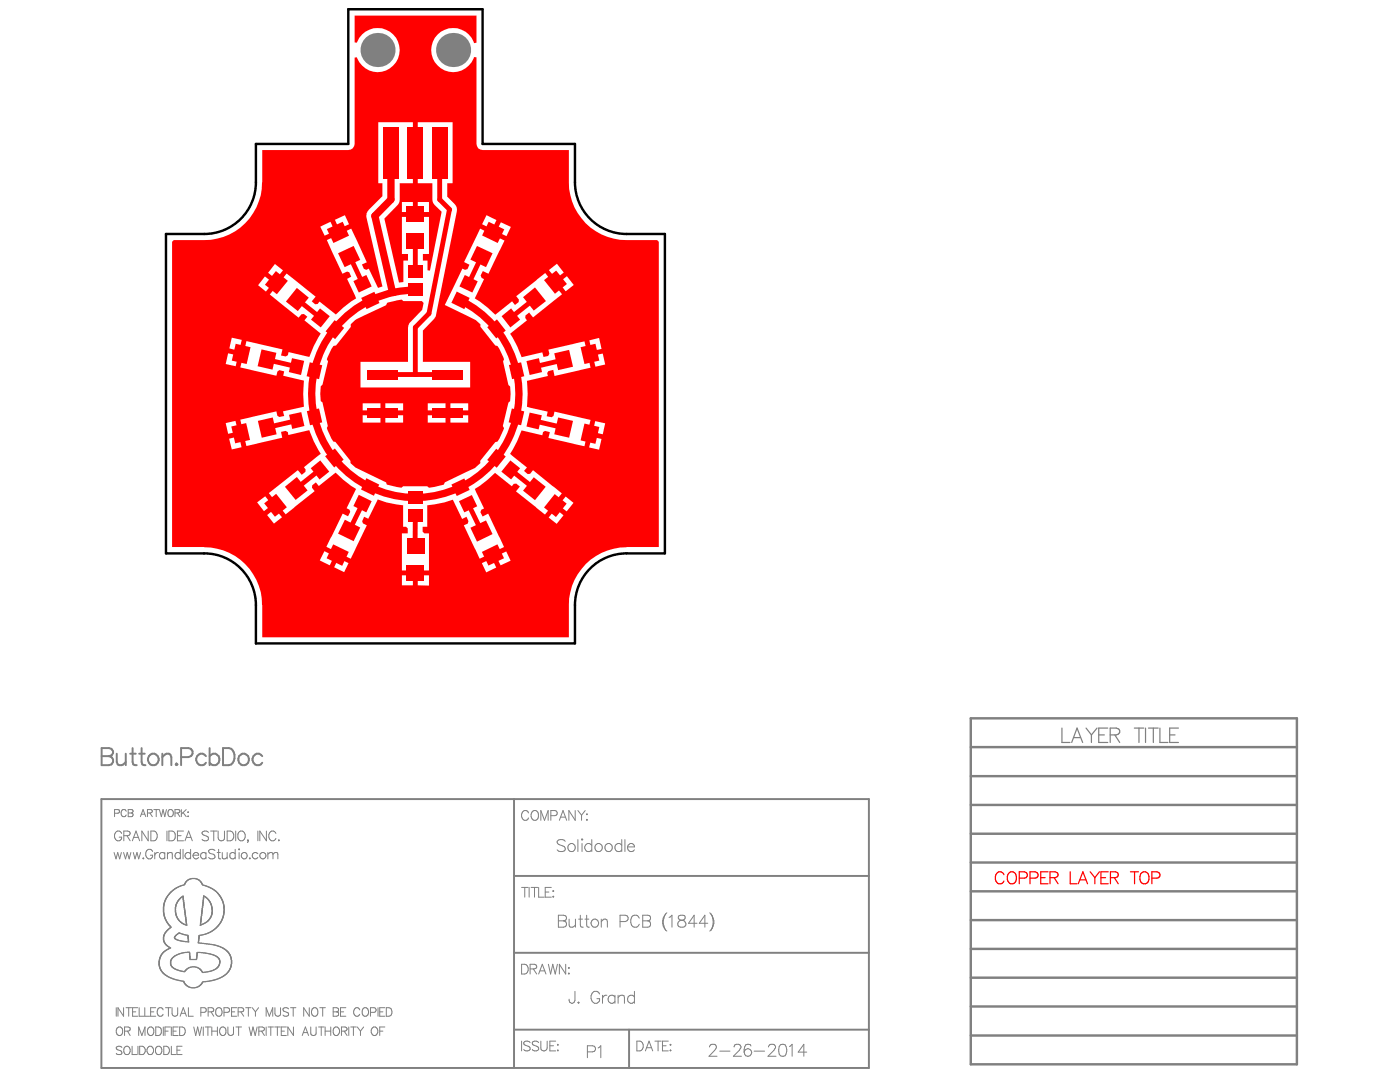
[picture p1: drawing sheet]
<svg xmlns="http://www.w3.org/2000/svg" width="269mm" height="207mm" viewBox="0 0 269 207" stroke-linecap="round" stroke-linejoin="round" font-family="sans-serif">
<path d="M66.9 1.8h25.8v25.8h17.7v7.4a9.9 9.9 0 0 0 9.9 9.9h7.4v61.3h-7.4a9.9 9.9 0 0 0-9.9 9.9v7.4h-61.3v-7.4a9.9 9.9 0 0 0-9.9-9.9h-7.3v-61.3h7.3a9.9 9.9 0 0 0 9.9-9.9v-7.4h17.8z" fill="none" stroke="#000" stroke-width=".47"/>
<path d="M68.1 3h23.4v5.2l-.5 .1a4.2 4.2 0 0 0-6.5-2.1 4.2 4.2 0 0 0 0 6.8 4.2 4.2 0 0 0 6.5-2h.5v16.6a1.12 1.12 0 0 0 1.2 1.2h16.5v6.2a11 11 0 0 0 11.1 11.1h5.9l.3 .3v58.6h-6.2a11.1 11.1 0 0 0-11.1 11.1v6.2h-58.8v-6.2a11.2 11.2 0 0 0-11.2-11.1h-6.2v-58.6l.4-.3h5.8a11.1 11.1 0 0 0 11.2-11.1v-6.2h16.5a1.2 1.2 0 0 0 1.2-1.2v-16.6h.4a4.2 4.2 0 0 0 6.5 2 4.2 4.2 0 0 0 0-6.8 4.2 4.2 0 0 0-6.5 2l-.4-.1zM80.2 38.8v1.9h2.2v-1.9zM77.2 38.8v1.9h2.1v-1.9zM72.6 23.5v11.7h.8v2.4l-2.8 3-.2 .3-.1 .7 3.1 13.4-.8 .3-1.8-3.7-.5 .2-.4-.2-.4-.8 .9-.5-3-6.4-4.6 2.2 3 6.4 .8-.4 .5 .2 .3 .8-.8 .4 1.8 3.8-2.5 1.7-1.4 1.4-3.1-2.5-.4 .4-.5 .1-.6-.6 .7-.9-5.6-4.4-3.2 4 5.5 4.5 .6-.7h.5l.6 .5-.5 .7 3.1 2.5a20.8 20.8 0 0 0-2.2 4.5l-4-.9-.1 .6-.5 .2-.8-.2 .2-1.1-6.9-1.6-1.2 5 7 1.6 .2-.8 .3-.3 1 .3-.2 .8 4 .9-.2 2.6 .2 2.5-4.1 .8 .3 .9-1 .2-.3-.2-.2-.9-7 1.6 1.2 5.1 6.9-1.6-.2-1.1 .8-.2 .5 .2 .1 .6 4-.9a19.7 19.7 0 0 0 2.2 4.5l-3.2 2.6 .3 .4-.1 .5-.7 .5-.7-.9-5.6 4.4 3.2 4.1 5.6-4.4-.5-.7v-.5l.8-.5 .5 .7 3.2-2.6 1.5 1.4 2.5 1.7-1.9 3.7 .6 .3 .2 .4-.5 .9-1-.5-3.1 6.3 4.6 2.3 3.1-6.4-.7-.4-.2-.4 .4-.8 .8 .4 1.8-3.7 1.7 .5 3.2 .6v4.1h.6l.3 .3v1h-1.1v7.1h5.2v-7.1h-.9l-.3-.4v-.9h.8v-4.1l3.4-.6 1.6-.5 1.7 3.7 .9-.4 .3 .8-.1 .5-.7 .3 3 6.4 4.7-2.2-3.1-6.4-1 .5-.5-.8 .2-.5 .5-.2-1.7-3.8a19.3 19.3 0 0 0 3.8-3l3.3 2.5 .4-.4 .4-.1 .7 .6-.7 .9 5.5 4.5 3.3-4.1-5.5-4.5-.6 .7-.5 .1-.7-.6 .6-.7-3.2-2.6 1.3-2.4 .9-2.1 3.9 .9 .2-.6 .3-.2 1 .2-.3 1.2 6.9 1.5 1.2-5-6.9-1.6-.2 .8-.4 .3-.9-.2 .2-.9-4-.9 .1-2.5-.1-2.5 4-.9-.1-.6 .2-.4 .9-.2 .3 1.2 6.9-1.6-1.2-5.1-6.9 1.6 .2 .8-.2 .4-.9 .2-.3-.9-3.9 1-.9-2.2-1.3-2.3 3.2-2.6-.3-.5v-.5l.7-.5 .8 .9 5.5-4.4-3.2-4.1-5.6 4.4 .5 .7v.5l-.7 .5-.6-.7-3.2 2.6a19.4 19.4 0 0 0-3.9-3.1l1.7-3.7-.4-.3-.2-.4 .4-.9 1.1 .5 3.1-6.3-4.7-2.3-3.1 6.4 1 .5-.3 .8-.5 .2-.5-.2-3.4 6.9 6 2.9 .8 .8v.5l2.9 3.6 .4 .1 1.1 2.2 .2 .4-.2 .4 1 4.5 .4 .3v2.8l-.4 .3-1.1 4.5 .3 .4-1.3 2.6-.4 .1-2.9 3.6v.4l-1 .9-5.8 2.8-.2 .4-1.9 .5-.9 .1-.4-.3h-4.6l-.3 .3-2.6-.6h-.2l-.2-.4-5.9-2.9-.9-.8v-.4l-2.9-3.7h-.4l-.4-.6-.8-2.1 .1-.3-1-4.6-.3-.2-.1-1.4 .1-1.5 .3-.3 1.1-4.4-.2-.4 .8-2 .4-.6h.5l2.9-3.7-.1-.5 .9-.8 5.9-2.8 .4-.5 2.6-.6 .4 .3h3.5l.3 .4-.2 1.3-2.5 2.5-.2 .5-.1 6.9h-9.1v5h21.1v-5h-9.1v-6l2.2-2.3 .3-.6 4-19.9v-.4l-.1-.7-1.7-1.8v-2.5h1v-11.7h-6.7v11.7h2.8l.1 3.5 .3 .6 1.4 1.3-2.2 11.3h-.5v-1.9h-.9v-1.3h1.2v-7.1h-5.2v7.1h1.1v1.3h-.8v4.1l-.9 .1-2.8-12.2 2.4-2.5 .5-.8 .1-3.5h2.5v-11.7zM64.3 42.2l.8 1.7 1.9-.9-.8-1.7zM93.4 41.3l-.8 1.7 1.9 1 .8-1.8zM61.5 43.5l.8 1.7 2-.9-.8-1.7zM96.2 42.7l-.9 1.7 1.9 .9 .9-1.8zM105.4 51.8l1.3 1.7 1.5-1.2-1.3-1.7zM52.8 50.7l-1.3 1.7 1.5 1.2 1.3-1.7zM107.3 54.2l1.3 1.7 1.6-1.2-1.3-1.7zM50.9 53.1l-1.3 1.6 1.5 1.3 1.3-1.7zM44.5 64.8l-.5 2.1 1.9 .4 .5-2.1zM113.2 65.3l.4 2.1 1.9-.4-.5-2.1zM43.8 67.8l-.5 2.1 2 .4 .4-2.1zM113.8 68.3l.5 2.1 1.9-.4-.5-2.1zM86.5 77.4v1.4h3.4v-1.4zM82.1 77.4v1.4h3.4v-1.4zM74 77.4v1.4h3.4v-1.4zM69.6 77.4v1.4h3.5v-1.4zM86.5 79.7v1.4h3.4v-1.4zM82.1 79.7v1.4h3.4v-1.4zM74 79.7v1.4h3.4v-1.4zM69.6 79.7v1.4h3.5v-1.4zM43.3 81.2l.5 2.1 1.9-.5-.5-2zM114.3 80.8l-.5 2.1 1.9 .5 .5-2.2zM44 84.2l.5 2.1 1.9-.5-.5-2.1zM113.6 83.8l-.5 2.1 1.9 .4 .5-2.1zM49.4 96.4l1.3 1.7 1.5-1.2-1.3-1.7zM108.6 95.3l-1.3 1.6 1.5 1.2 1.3-1.6zM51.3 98.9l1.3 1.6 1.5-1.2-1.3-1.7zM106.7 97.7l-1.4 1.6 1.6 1.2 1.3-1.6zM62.3 105.8l-.9 1.8 1.9 .9 .9-1.8zM95.3 106.8l.8 1.7 1.9-.9-.8-1.8zM65 107.1l-.8 1.8 1.9 .9 .8-1.7zM92.5 108.1l.9 1.8 1.9-1-.9-1.7zM77.2 110.4v1.9h2.1v-1.9zM80.2 110.4v1.9l2.2 .1v-2z" fill="#f00"/>
<path d="M56.7 57.1l.4 .3M69.6 54.5l.1 .1M51.6 69.1l.2 .1M57 80.7h.1M79.7 104.8v.1M92.4 101.9l.2 .4M92.8 101.7l.1 .1" fill="none" stroke="#f00" stroke-width=".94"/>
<circle cx="98" cy="90.1" r=".47" fill="#f00"/>
<path d="M79.7 46.4v5.8M89.9 54.5l-.2 .4M57 70.4h.3M79.7 62.8v9.1M61.3 89.8l-.1 .1M79.7 99v5.6M97.9 90.1l.1 .1" fill="none" stroke="#f00" stroke-width=".94"/>
<path d="M75.1 29.3v9" fill="none" stroke="#f00" stroke-width="1.4"/>
<circle cx="61.2" cy="89.9" r=".47" fill="#f00"/>
<g fill="none" stroke="#f00" stroke-width=".94">
<path d="M84.4 29.3v9l1.9 1.9M57.1 57.5l4.4 3.5M67.3 49.4l2.3 5.1M86.3 40.2l-3.9 20-2.7 2.6M92.4 49.4l-2.3 4.8M102.2 57.7l-4.1 3.3M103.3 57.4l-.4 .3M51.6 69.1l5.2 1.2M73.5 71.9h12.5M102.6 70.4l-.3 .1M108.1 69.1l-5.4 1.3M57 80.7l-5.1 1.2"/>
<path d="M57.5 80.5l-.5 .2M61.4 90.2l-4.5 3.5M69.1 97.6l-2 4.2M90.1 97.2l2.3 4.7M98 90.1l4.4 3.6M102.4 80.7l.2 .1M102.8 80.8l5.4 1.3"/>
</g>
<path d="M75.1 38.3l-3.1 3.1 3.3 14.7M75.7 56.1a19.9 19.9 0 0 0-13.3 29.2 19.9 19.9 0 0 0 31.8 3.9 19.9 19.9 0 0 0-5.8-31.5M79.7 55.7l-1.9 .1-2 .3" fill="none" stroke="#f00" stroke-width="1.4"/>
<g fill="none" stroke="#f00" stroke-width=".23">
<path d="M192.8 167.9a.84 .84 0 0 0-1-.6 .84 .84 0 0 0-.7 .9 1.02 1.02 0 0 0 .3 1.1 1.02 1.02 0 0 0 1 .2l.4-.4M193.8 167.5a.87 .87 0 0 1 1.4 .7 1 1 0 0 1-.3 1.1 1 1 0 0 1-1.1 .2 1.41 1.41 0 0 1 0-2zM195.7 168.5h1a.59 .59 0 0 0 .6-.4 .59 .59 0 0 0-.3-.6l-.3-.2h-1v2.3M197.8 168.5h1a.59 .59 0 0 0 .5-.4 .59 .59 0 0 0-.2-.6l-.3-.2h-1v2.3M199.8 168.4h.9M201.2 167.3h-1.4v2.3h1.4M201.6 168.4h1l.3-.1a.49 .49 0 0 0 0-.8l-.3-.2h-1v2.3M202.4 168.4l.8 1.2M205.5 167.3v2.3h1.3M207 169.6l.9-2.3 .9 2.3M207.4 168.9h1.1M209.3 167.3l.9 1.1"/>
<path d="M210.2 168.4v1.2M211.1 167.3l-.9 1.1M211.4 168.4h.9M212.8 167.3h-1.4v2.3h1.4M213.2 168.4h1l.3-.1a.55 .55 0 0 0 0-.8l-.3-.2h-1v2.3M214 168.4l.7 1.2M217.1 167.3h1.5M217.9 167.3v2.3M219.1 167.6a.86 .86 0 0 1 1-.3 .86 .86 0 0 1 .5 .9 1 1 0 0 1-.2 1.1 1 1 0 0 1-1.1 .2 1.51 1.51 0 0 1-.2-1.9zM221.2 168.5h1a.59 .59 0 0 0 .5-.4 .59 .59 0 0 0-.2-.6l-.3-.2h-1v2.3"/>
</g>
<g fill="#808080">
<circle cx="72.5" cy="9.6" r="3.3"/>
<circle cx="87" cy="9.6" r="3.3"/>
</g>
<g fill="#f00">
<path d="M50.7 96.6l2.3-1.8 2.1 2.6-2.3 1.8z" fill-rule="evenodd"/>
<path d="M44.4 81.9l2.9-.7 .7 3.2-2.8 .7z" fill-rule="evenodd"/>
<path d="M49.5 80.8l2.9-.7 .7 3.3-2.8 .6z" fill-rule="evenodd"/>
<path d="M45.3 66l2.8 .6-.7 3.3-2.9-.7z" fill-rule="evenodd"/>
<path d="M50.2 67.1l2.9 .6-.8 3.2-2.8-.6z" fill-rule="evenodd"/>
<path d="M53 52l2.3 1.9-2.1 2.6-2.3-1.9z" fill-rule="evenodd"/>
<path d="M64 104.5l3 1.4-1.3 2.7-3-1.5z" fill-rule="evenodd"/>
<path d="M59.7 89.9l1.8-1.5 1.7 2.1-1.8 1.5z" fill-rule="evenodd"/>
<path d="M58.9 78.9l2.4-.5 .6 2.7-2.4 .5z" fill-rule="evenodd"/>
<path d="M61.4 59.2l1.9 1.5-1.7 2.1-1.9-1.5z" fill-rule="evenodd"/>
<path d="M64.3 61.4l1.8 1.5-1.8 2.2-1.8-1.5z" fill-rule="evenodd"/>
<path d="M62.8 44l3-1.4 1.2 2.6-3 1.4z" fill-rule="evenodd"/>
<path d="M64.9 48.6l3-1.4 1.3 2.7-3 1.4z" fill-rule="evenodd"/>
<path d="M78.1 108.5h3.3v2.9h-3.3z" fill-rule="evenodd"/>
<path d="M78.2 103.3h3.3v3h-3.3z" fill-rule="evenodd"/>
<path d="M78.4 97.8h2.8v2.4h-2.8z" fill-rule="evenodd"/>
<path d="M78.4 94.3h2.8v2.4h-2.8z" fill-rule="evenodd"/>
<path d="M78.3 50.9h2.8v2.4h-2.8z" fill-rule="evenodd"/>
<path d="M78.4 54.4h2.8v2.4h-2.8z" fill-rule="evenodd"/>
<path d="M78.1 44.9h3.3v2.9h-3.3z" fill-rule="evenodd"/>
<path d="M92.5 105.9l3-1.4 1.3 2.6-3 1.4z" fill-rule="evenodd"/>
<path d="M88.1 96.2l2.5-1.2 1 2.2-2.4 1.1z" fill-rule="evenodd"/>
<path d="M86.7 93l2.5-1.2 1 2.2-2.5 1.2z" fill-rule="evenodd"/>
<path d="M98 88.4l1.9 1.5-1.8 2.1-1.8-1.5z" fill-rule="evenodd"/>
<path d="M98.3 78.4l2.4 .5-.6 2.7-2.4-.5z" fill-rule="evenodd"/>
<path d="M96.3 60.7l1.8-1.5 1.8 2.1-1.9 1.5z" fill-rule="evenodd"/>
<path d="M93.6 62.8l1.8-1.5 1.7 2.1-1.8 1.5z" fill-rule="evenodd"/>
<path d="M93.8 42.6l3 1.4-1.2 2.6-3-1.4z" fill-rule="evenodd"/>
<path d="M91.6 47.2l3 1.4-1.3 2.7-3-1.5z" fill-rule="evenodd"/>
<path d="M89.2 52.8l2.5 1.2-1 2.1-2.5-1.1z" fill-rule="evenodd"/>
<path d="M106.5 94.8l2.3 1.9-2.1 2.5-2.2-1.8z" fill-rule="evenodd"/>
<path d="M112.2 81.3l2.9 .6-.8 3.3-2.8-.7z" fill-rule="evenodd"/>
<path d="M107.2 80.1l2.8 .7-.7 3.2-2.9-.6z" fill-rule="evenodd"/>
<path d="M101.7 79.2l2.3 .5-.6 2.7-2.3-.5z" fill-rule="evenodd"/>
<path d="M111.5 66.6l2.8-.6 .8 3.2-2.9 .7z" fill-rule="evenodd"/>
<path d="M106.4 67.8l2.9-.7 .7 3.3-2.8 .6z" fill-rule="evenodd"/>
<path d="M104.5 53.8l2.3-1.9 2.1 2.6-2.3 1.9z" fill-rule="evenodd"/>
<path d="M62.4 87.6l1.9-1.5 1.7 2.1-1.8 1.5z" fill-rule="evenodd"/>
<path d="M66.2 99.7l3 1.5-1.3 2.7-3-1.5z" fill-rule="evenodd"/>
<path d="M59.5 69.5l2.4 .6-.6 2.7-2.4-.6z" fill-rule="evenodd"/>
<path d="M78.2 24.4h3.1v9.8h-3.1z" fill-rule="evenodd"/>
<path d="M73.6 24.4h3v9.8h-3z" fill-rule="evenodd"/>
<path d="M78.1 39.7h3.3v2.9h-3.3z" fill-rule="evenodd"/>
<path d="M90.3 101.3l3-1.4 1.3 2.6-3 1.5z" fill-rule="evenodd"/>
<path d="M95.3 86.1l1.8 1.5-1.7 2.2-1.8-1.5z" fill-rule="evenodd"/>
<path d="M97.7 70.1l2.4-.6 .6 2.7-2.4 .6z" fill-rule="evenodd"/>
<path d="M87.7 56l2.5 1.2-1 2.1-2.5-1.2z" fill-rule="evenodd"/>
<path d="M101.1 69.3l2.4-.6 .6 2.7-2.4 .6z" fill-rule="evenodd"/>
<path d="M70.6 78.3h5.9v1.9h-5.9z" fill-rule="evenodd"/>
<path d="M70.6 70.9h5.9v1.9h-5.9z" fill-rule="evenodd"/>
<path d="M83.1 78.3h5.9v1.9h-5.9z" fill-rule="evenodd"/>
<path d="M83.1 70.9h5.9v1.9h-5.9z" fill-rule="evenodd"/>
<path d="M68.9 95l2.5 1.2-1.1 2.1-2.4-1.2z" fill-rule="evenodd"/>
<path d="M70.3 91.8l2.5 1.2-1 2.2-2.5-1.3z" fill-rule="evenodd"/>
<path d="M54.7 93.4l2.3-1.9 2.1 2.6-2.3 1.8z" fill-rule="evenodd"/>
<path d="M55.5 79.6l2.3-.5 .7 2.7-2.4 .5z" fill-rule="evenodd"/>
<path d="M67.9 53.9l2.4-1.1 1.1 2.2-2.5 1.1z" fill-rule="evenodd"/>
<path d="M102.5 91.6l2.3 1.8-2.1 2.6-2.3-1.8z" fill-rule="evenodd"/>
<path d="M69.4 57.2l2.5-1.2 1 2.2-2.5 1.1z" fill-rule="evenodd"/>
<path d="M56.1 68.7l2.3 .6-.6 2.7-2.3-.6z" fill-rule="evenodd"/>
<path d="M57 55.3l2.3 1.8-2.1 2.6-2.3-1.8z" fill-rule="evenodd"/>
<path d="M100.4 57l2.3-1.8 2.1 2.6-2.3 1.8z" fill-rule="evenodd"/>
<path d="M82.9 24.4h3.1v9.8h-3.1z" fill-rule="evenodd"/>
</g>
<g fill="none" stroke="#808080" stroke-width=".19">
<path d="M22 156.1h.6a.35 .35 0 0 0 .3-.4 .35 .35 0 0 0-.3-.3h-.6v1.3M23.4 160a.7 .7 0 0 0-.8-.5 .7 .7 0 0 0-.6 .7 .83 .83 0 0 0 .2 .9 .83 .83 0 0 0 .9 .2l.3-.4v-.2h-.5M24.2 155.7l-.1-.3a.69 .69 0 0 0-.9 .5 .69 .69 0 0 0 .4 .8h.5l.1-.3M24.6 155.4h.8l.2 .2-.1 .3-.3 .1 .4 .3-.2 .4h-.8zM24.6 156h.6M27 156.7l.5-1.3 .5 1.3M27.1 156.3h.7M28.3 156h.6l.3-.1v-.3l-.1-.2h-.8v1.3M28.5 159.5v1.9l-1.3-1.9v1.9M28.8 156l.4 .7M29 159.5h.6a1.01 1.01 0 0 1 .6 .9 1.01 1.01 0 0 1-.6 1h-.6zM29.5 155.4h1"/>
<path d="M30 155.4v1.3M30.6 155.4l.4 1.3 .3-1.3 .3 1.3 .4-1.3M32.1 159.5v1.9M32.4 159.5h.6a1.01 1.01 0 0 1 .7 .9 1.01 1.01 0 0 1-.7 1h-.6zM32.5 155.4a.65 .65 0 0 1 .8 .7 .65 .65 0 0 1-.8 .6l-.3-.5 .1-.5zM33.6 156h.6l.2-.1 .1-.3-.1-.2h-.8v1.3M34.1 156l.4 .7M34.8 155.4v1.3M35.1 155.9l.7 .8M35.2 159.5h-1.1v1.9h1.1M35.8 155.4l-1 .9M36.1 155.8v.1z"/>
<path d="M36.1 156.6v.1zM40 159.8a.68 .68 0 0 0-.7-.3 .68 .68 0 0 0-.5 .5l.2 .2 .9 .4a.48 .48 0 0 1 0 .7 .85 .85 0 0 1-1.1-.2M40.4 159.5h1.3M41 159.5v1.9M41.9 159.5v1.3a.61 .61 0 0 0 .6 .6 .61 .61 0 0 0 .6-.6v-1.3M43.6 159.5h.6a.98 .98 0 0 1 .7 .9 .98 .98 0 0 1-.7 1h-.6zM45.3 159.5v1.9M46 159.6a.89 .89 0 0 1 1.1 .4 .89 .89 0 0 1-.2 1.1 .66 .66 0 0 1-.8 .2 .66 .66 0 0 1-.4-.6 1.03 1.03 0 0 1 .3-1.1zM49.5 159.5v1.9M51.2 159.5v1.9l-1.3-1.9v1.9M53 160a.7 .7 0 0 0-.8-.5 .7 .7 0 0 0-.6 .7 .83 .83 0 0 0 .2 .9 .83 .83 0 0 0 .9 .2l.3-.4M101.5 156a.67 .67 0 0 0-.8-.4 .67 .67 0 0 0-.5 .7 .83 .83 0 0 0 .1 .9 .83 .83 0 0 0 .9 .1l.3-.3"/>
<path d="M102.4 155.7a.68 .68 0 0 1 1 .6 .84 .84 0 0 1-.9 1.1 1.06 1.06 0 0 1-.1-1.7zM103.8 157.4v-1.8l.7 1.8 .8-1.8v1.8M105.8 156.5h.8a.49 .49 0 0 0 .4-.4 .49 .49 0 0 0-.4-.5h-.8v1.8M107.4 157.4l.7-1.8 .7 1.8M107.7 156.8h.8M110.4 155.6v1.8l-1.2-1.8v1.8M111 155.6l.7 .9M111.7 156.5v.9M112.4 155.6l-.7 .9M112.6 156.3h.2zM112.7 157.2v.2zM21.9 163.6l.4 1.2 .3-1.2 .4 1.2 .3-1.2"/>
<path d="M23.7 163.6l.4 1.2 .3-1.2 .4 1.2 .3-1.2M23.8 160.4l1-.1 .2-.3-.1-.3-.4-.2h-.7v1.9M24.4 160.4l.6 1M25.4 161.4l.7-1.9 .7 1.9M25.6 163.6l.3 1.2 .4-1.2 .3 1.2 .4-1.2M25.6 160.7h.9M27.5 164.6v.2zM29.3 163.4a.68 .68 0 0 0-.8-.4 .68 .68 0 0 0-.5 .7 .74 .74 0 0 0 .3 1 .74 .74 0 0 0 1-.3v-.3h-.4M29.7 163.6v1.2M30.4 163.6a.63 .63 0 0 0-.7 .5M31.4 179.8h.1M31.4 179.9h.1"/>
<path d="M31.4 180h.1M31.4 174.9h.1M31.4 175h.1M31.4 175.1h.1M31.4 174h.1M31.4 174.1h.1M31.4 174.2h.1M31.4 174.3h.1M31.4 174.4h.1M31.4 174.5h.1M31.4 174.6h.1M31.4 174.7h.1"/>
<path d="M31.4 174.8h.1M31.4 179.6h.1M31.4 179.7h.1M31.4 175.2h.1M31.4 175.3h.1M31.4 175.4h.1M31.4 173.7h.1M31.4 173.8h.1M31.4 173.9h.1M31.4 179.4h.2M31.4 179.5h.1M31.4 175.5h.1"/>
<path d="M31.4 175.6h.1M31.4 175.7h.1M31.4 173.4h.1M31.4 173.5h.1M31.4 173.6h.1M31.5 179.3h.1M31.5 179.4h.1M31.5 175.7h.1M31.5 175.8h.1M31.5 173.3h.1M31.5 173.4h.1M31.5 175.9h.1"/>
<path d="M31.5 176h.1M31.5 173.2h.1M31.6 173.1h.1M31.6 179.2h.1M31.6 176h.1M31.6 176.1h.1M31.6 173h.1M31.6 179.1h.2M31.6 179.1h.1M31.6 176.2h.1M31.6 176.3h.1M31.6 172.9h.1"/>
<path d="M31.6 163.8a.58 .58 0 0 0-.8 0 .58 .58 0 0 0 0 .8 .58 .58 0 0 0 .8 0M31.6 163.6v1.2M31.7 179h.1M31.7 176.3h.1M31.7 176.4h.1M31.7 172.7h.1M31.7 172.8h.1M31.7 178.9h.2M31.8 178.9h.1M31.8 176.5h.1M31.8 172.6h.1M31.8 176.6h.1"/>
<path d="M31.8 172.5h.1M31.9 176.7h.1M31.9 172.4h.1M31.9 178.7h.1M31.9 176.8h.1M31.9 172.3h.2M31.9 172.3h.1M31.9 178.7h.2M32 178.8h-.2M32 176.9h.1M32 178.6h.1M32 172.2h.1"/>
<path d="M32 177h.1M32 178.6h.2M32 172.1h.1M32.1 177h.1M32.1 177.1h.1M32.1 178.6h.1M32.1 172.1h.1M32.1 178.5h.1M32.1 172h.1M32.2 177.2h.1M32.2 178.5h.1M32.2 172h.1"/>
<path d="M32.2 163.9a.61 .61 0 0 1 .8-.2l.1 1.1M32.2 163.6v1.2M32.2 178.4h.1M32.2 171.9h.1M32.2 177.3h.1M32.2 177.3h.2M32.2 178.4h.2M32.2 171.8h.1M32.3 177.4h.1M32.3 178.3h.1M32.3 171.8h.1M32.3 171.7h.2"/>
<path d="M32.3 171.7h.1M32.4 177.5h.1M32.4 178.3h.1M32.4 171.6h.1M32.4 177.6h.2M32.4 178.2h.2M32.4 171.6h.2M32.5 177.6h.1M32.5 178.2h.1M32.5 171.5h.1M32.5 177.7h.2M32.5 178.1h.2"/>
<path d="M32.6 177.7h.1M32.6 178.1h.2M32.6 171.4h.1M32.6 177.8h.2M32.6 171.3h.2M32.7 177.8h.1M32.7 178h.1M32.7 171.3h.1M32.7 177.9h.1M32.7 178h.2M32.7 171.2h.2M32.8 177.9h.1"/>
<path d="M32.8 171.2h.1M32.9 171.1h.1M33 171h.1M33 171.1l-.2 .1M33 171h.2M33.1 170.9h.1M33.1 170.9h.2M33.2 170.8h.1M33.3 170.8h.1M33.3 170.7h.2M33.4 170.7h.1M33.5 179.9h.1"/>
<path d="M33.5 180h.1M33.5 170.6h.1M33.5 179.8h.1M33.6 179.7h.1M33.6 170.5h.1M33.6 179.6h.2M33.6 179.6h.1M33.6 174.9h.1M33.6 175h.1M33.6 175.1h.1M33.6 174.1h.1M33.6 174.2h.1"/>
<path d="M33.6 174.3h.1M33.6 174.4h.1M33.6 174.5h.1M33.6 174.6h.1M33.6 174.7h.1M33.6 174.8h.1M33.6 170.5h.2M33.7 179.5h.1M33.7 175.1h.1M33.7 175.2h.1M33.7 175.3h.1M33.7 175.4h.1"/>
<path d="M33.7 173.9h.1M33.7 174h.1M33.7 174.1h.1M33.7 179.5h.2M33.7 175.5h.1M33.7 175.6h.1M33.7 173.7h.1M33.7 173.8h.1M33.7 170.5h.2M33.8 179.4h.1M33.8 175.6h.1M33.8 175.7h.1"/>
<path d="M33.8 173.5h.1M33.8 173.6h.1M33.8 170.4h.2M33.8 175.8h.1M33.8 173.4h.1M33.9 179.4h.1M33.9 175.9h.1M33.9 173.4h.1M33.9 170.4h.2M33.9 179.3h.2M33.9 176h.1M33.9 173.3h.1"/>
<path d="M34 179.3h.1M34 173.2h.1M34 176.1h.1M34 170.3h.2M34 179.3h.2M34 173.1h.1M34 176.2h.1M34.1 176.3h.1M34.1 170.3h.2M34.1 160.4h.7M34.1 179.2h.2M34.1 176.4h.1"/>
<path d="M34.1 172.9h.1M34.1 173h.1M34.2 179.2h.1M34.2 176.4h.1M34.2 172.8h.1M34.2 172.9h.1M34.2 173l-.2 .1M34.2 170.2h.2M34.2 179.1h.5M34.2 176.5h.1M34.2 172.8h.2M34.3 179.1h.3"/>
<path d="M34.3 176.5h.1M34.3 176.6h.1M34.3 172.7h.1M34.3 170.2h.1M34.4 179h.1M34.4 176.7h.1M34.4 172.6h.1M34.4 170.1h.2M34.4 176.8h.1M34.4 172.5h.2M34.4 170.1h.3M34.5 176.8h.1"/>
<path d="M34.5 172.5h.1M34.5 176.9h.2M34.5 172.4h.1M34.6 179.2h.2M34.6 172.4h.1M34.6 170h.2M34.6 177h.2M34.6 172.3h.2M34.6 163.8a.58 .58 0 0 0-.8 0 .58 .58 0 0 0 0 .8 .58 .58 0 0 0 .8 0M34.6 163v1.8M34.7 177h.1M34.7 172.3h.1"/>
<path d="M34.7 170h.3M34.7 179.2h.3M34.7 177.1h.2M34.7 172.2h.2M34.8 172.2h.1M34.8 177.1h.2M34.8 169.9h.3M34.9 179.3h.2M34.9 177.1h.1M34.9 172.1h.1M34.9 177.2h.2M34.9 172.1h.3"/>
<path d="M35 169.9h.3M35 179.3h.3M35 177.2h.2M35 172h.2M35.1 172h.1M35.1 179.3h.4M35.1 177.3h.2M35.1 172.1h.1M35.1 172.2h.1M35.1 172.3h.1M35.1 172.4h.1M35.1 172.5h.1"/>
<path d="M35.1 172.6h.1M35.1 172.7h.1M35.1 169.8h.3M35.1 163v1.8M35.2 173.1h.1M35.2 172.7h.1M35.2 172.8h.1M35.2 172.9h.1M35.2 173h.1M35.2 173.2h.1M35.2 173.3h.1M35.2 173.4h.1"/>
<path d="M35.2 177.4h.3M35.3 179.4h.4M35.3 173.5h.1M35.3 173.6h.1M35.3 173.7h.1M35.3 173.8h.1M35.3 169.8h.2M35.3 173.9h.1M35.3 174h.1M35.3 174.1h.1M35.3 174.2h.1M35.3 177.4h.3"/>
<path d="M35.4 174.2h.1M35.4 174.3h.1M35.4 174.4h.1M35.4 174.5h.1M35.4 174.6h.1M35.4 169.7h.1M35.4 174.9l.2 .1M35.4 174.7h.1M35.4 174.8h.1M35.4 174.9h.1M35.4 169.6h.2M35.5 179.4h.4"/>
<path d="M35.5 175h.1M35.5 175.1h.1M35.5 175.2h.1M35.5 177.5h.2M35.5 169.5h.1M35.5 169.6h.1M35.5 175.3h.1M35.5 175.4h.1M35.5 175.5h.1M35.5 175.6h.1M35.5 161.4l.7-1.9 .7 1.9M35.6 175.7h.1"/>
<path d="M35.6 175.8h.1M35.6 175.9h.1M35.6 176h.1M35.6 177.5h.3M35.6 169.4h.1M35.6 176.1h.1M35.6 176.2h.1M35.6 176.3h.1M35.6 169.3h.1M35.7 176.4h.1M35.7 176.5h.1M35.7 176.6h.1"/>
<path d="M35.7 179.5h.4M35.7 176.7h.1M35.7 176.8h.1M35.7 176.9h.1M35.7 177h.1M35.7 177.6h.2M35.7 169.2h.1M35.8 177.1h.1M35.8 177.2h.1M35.8 177.3h.1M35.8 177.4h.1M35.8 169.1h.1"/>
<path d="M35.8 177.5h.1M35.8 169.2l-.2 .1M35.8 160.7h.8M35.8 177.6h.1M35.8 169h.2M35.9 169h.1M35.9 169h.2M36 179.5h.1M36 168.9h.2M36 179.6h.1M36 179.7h.1M36.1 179.8h.1"/>
<path d="M36.1 179.9h.1M36.1 180h.1M36.1 168.9h.1M36.1 168.8h.2M36.2 168.8h.3M36.3 168.7h.3M36.5 168.7h.3M36.6 168.6h1.1M36.6 163.8a.6 .6 0 0 0-.9 0 .6 .6 0 0 0 0 .8 .6 .6 0 0 0 .9 0M36.6 163v1.8M36.8 168.6h.7M37.1 164.1v.2a.57 .57 0 0 0 .4 .5 .57 .57 0 0 0 .6-.2"/>
<path d="M37.2 163.8a.53 .53 0 0 1 .6-.2 .53 .53 0 0 1 .3 .5h-1zM37.5 168.7h.4M37.7 168.7h.3M37.9 168.8h.1M38 168.8h.1M38 168.9h.2M38.1 179.9h.1M38.1 180h.1M38.1 168.9h.2M38.2 179.5h.3M38.2 179.6h.1M38.2 179.7h.1"/>
<path d="M38.2 179.8h.1M38.2 179.9h.1M38.2 169h.1M38.2 179.5h.5M38.2 169h.2M38.3 169h.1M38.4 169.1h.1M38.4 177.5h.3M38.4 177.6h.2M38.4 177.6h.1M38.5 177.1h.1M38.5 177.2h.1"/>
<path d="M38.5 177.3h.1M38.5 177.4h.1M38.5 177.5h.3M38.5 169.2h.1M38.5 179.4h.5M38.5 176.7h.1M38.5 176.8h.1M38.5 176.9h.1M38.5 177h.1M38.5 169.2l.2 .1M38.6 176.3h.1M38.6 176.4h.1"/>
<path d="M38.6 176.5h.1M38.6 176.6h.1M38.6 169.3h.1M38.6 175.9h.1M38.6 176h.1M38.6 176.1h.1M38.6 176.2h.1M38.6 169.4h.1M38.7 175.5h.1M38.7 175.6h.1M38.7 175.7h.1M38.7 175.8h.1"/>
<path d="M38.7 169.5h.1M38.7 175.1h.1M38.7 175.2h.1M38.7 175.3h.1M38.7 175.4h.1M38.7 177.4h.2M38.7 169.6h.1M38.7 174.9h.1M38.7 175h.1M38.7 174.7h.1M38.7 174.8h.1M38.7 169.7h.1"/>
<path d="M38.8 179.4h.4M38.8 174.3h.1M38.8 174.4h.1M38.8 174.5h.1M38.8 174.6h.1M38.8 174.7h.1M38.8 177.4h.2M38.8 169.7h.1M38.8 173.9h.1M38.8 174h.1M38.8 174.1h.1M38.8 174.2h.1"/>
<path d="M38.8 169.8h.1M38.8 169.8h.3M38.9 173.5h.1M38.9 173.6h.1M38.9 173.7h.1M38.9 173.8h.1M38.9 177.3h.2M38.9 173.1h.1M38.9 173.2h.1M38.9 173.3h.1M38.9 173.4h.1M38.9 169.9h.4"/>
<path d="M39 177.3h.2M39 172.7h.1M39 172.8h.1M39 172.9h.1M39 173h.1M39 179.3h.4M39 172.2h.1M39 172.3h.1M39 172.4h.1M39 172.5h.1M39 172.6h.1M39.1 177.2h.2"/>
<path d="M39.1 171.9h.1M39.1 172h.1M39.1 172h.2M39.1 172h.3M39.1 172.1h.1M39.1 172.2h.1M39.1 169.9h.3M39.2 179.3h.3M39.2 177.2h.2M39.3 177.1h.2M39.3 172.1h.2M39.3 170h.2"/>
<path d="M39.4 179.3h.2M39.4 177.1h.1M39.4 172.1h.1M39.4 172.2h.2M39.4 170h.3M39.5 177.1h.1M39.5 179.2h.3M39.5 177h.2M39.5 172.2h.1M39.5 172.3h.2M39.5 170.1h.3M39.5 163.8a.58 .58 0 0 0-.8 0 .58 .58 0 0 0 0 .8 .58 .58 0 0 0 .8 0"/>
<path d="M39.5 163.6v1.2M39.6 177h.1M39.6 172.3h.1M39.6 179.2h.3M39.7 172.4h.1M39.7 170.1h.2M39.8 179.1h.2M39.8 176.8h.1M39.8 172.5h.1M39.8 176.8h.2M39.8 176.9h-.1M39.8 170.2h.2"/>
<path d="M39.9 179.1h.2M39.9 176.7h.1M39.9 172.6h.1M39.9 176.7h.2M39.9 170.2h.3M40 179h.2M40 176.6h.1M40 172.7h.1M40 170.3h.2M40.1 176.5h.1M40.1 172.8h.1M40.1 179h.2"/>
<path d="M40.1 172.9h.1M40.2 176.4h.1M40.2 172.9h.1M40.2 170.3h.1M40.2 178.9h.2M40.2 173h.1M40.2 176.3h.1M40.2 170.4h.2M40.3 173.1h.1M40.3 173.2h.1M40.3 178.9h.2M40.3 176.2h.1"/>
<path d="M40.3 176.3h.1M40.3 173.3h.1M40.3 176.1h.2M40.3 170.4h.2M40.4 173.3h.1M40.4 173.4h.1M40.4 176.1h.1M40.4 176h.1M40.4 173.5h.1M40.4 170.5h.2M40.5 175.9h.1M40.5 173.5h.1"/>
<path d="M40.5 173.6h.1M40.5 175.7h.1M40.5 175.8h.1M40.5 173.7h.1M40.5 178.7h.2M40.5 170.5h.2M40.6 175.6h.1M40.6 175.7h.1M40.6 173.8h.1M40.6 173.9h.1M40.6 175.4h.1M40.6 175.5h.1"/>
<path d="M40.6 174h.1M40.6 174.1h.1M40.6 174.2h.1M40.6 178.8h-.2M40.6 170.5h.2M40.6 178.7h.2M40.7 175.1h.1M40.7 175.2h.1M40.7 175.3h.1M40.7 175.4h.1M40.7 174.2h.1M40.7 174.3h.1"/>
<path d="M40.7 174.4h.1M40.7 174.5h.1M40.7 174.9h.1M40.7 175h.1M40.7 174.6h.1M40.7 174.7h.1M40.7 174.8h.1M40.7 178.6h.2M40.7 170.6h.2M40.8 178.6h.1M40.8 170.6h.1M40.9 178.6h.1"/>
<path d="M40.9 170.7h.1M40.9 178.5h.1M40.9 170.7h.2M41 178.5h.1M41 170.8h.1M41 178.4h.2M41.1 178.4h.1M41.1 170.8h.1M41.1 170.9h.2M41.2 178.3h.1M41.2 170.9h.1M41.2 178.3h.2"/>
<path d="M41.3 178.2h.1M41.3 171h.1M41.3 163.2a.7 .7 0 0 0-1.2 .2l.3 .4 .7 .2 .2 .6a.76 .76 0 0 1-1.2 0M41.3 178.2h.2M41.3 171h.2M41.4 178.1h.1M41.4 171.1h.1M41.4 178.1h.2M41.5 171.1l.1 .1M41.5 178h.1M41.6 177.9h.1M41.6 178h.1"/>
<path d="M41.6 171.2h.1M41.7 171.3h.1M41.7 177.8h.1M41.7 177.9h.1M41.7 163.6h.6M41.7 177.8h.2M41.7 171.4h.1M41.7 171.4h.2M41.8 177.7h.1M41.8 171.5h.1M41.8 177.7h.2M41.8 171.5h.2"/>
<path d="M41.9 177.6h.1M41.9 171.6h.1M42 177.5h.1M42 171.7h.1M42 163v1.7l.4 .1M42 177.4h.2M42 171.8h.2M42.1 177.4h.1M42.1 171.8h.1M42.1 177.3h.2M42.1 177.3h.1M42.1 171.9h.1"/>
<path d="M42.1 171.9h.2M42.2 177.2h.1M42.2 172h.1M42.2 172h.2M42.3 177.1h.1M42.3 172.1h.1M42.3 177h.1M42.3 172.2h.1M42.4 177h.1M42.4 172.2h.1M42.4 176.9h.1M42.4 172.3h.1"/>
<path d="M42.4 176.8h.1M42.4 172.4h.1M42.5 176.7h.1M42.5 172.5h.1M42.5 176.6h.1M42.5 172.6h.1M42.6 176.5h.1M42.6 172.7h.1M42.6 176.4h.1M42.6 172.8h.1M42.7 176.3h.1M42.7 172.8h.1"/>
<path d="M42.7 172.9h.1M42.7 163.6v1.1a.61 .61 0 0 0 .9-.2M42.7 176.1h.1M42.7 176.2h.1M42.7 173h.1M42.8 176h.1M42.8 173.1h.1M42.8 173.2h.1M42.8 176.1h.1M42.8 175.8h.1M42.8 175.9h.1M42.8 173.3h.1"/>
<path d="M42.8 173.4h.1M42.9 175.6h.1M42.9 175.7h.1M42.9 173.4h.1M42.9 173.5h.1M42.9 175.3h.1M42.9 175.4h.1M42.9 175.5h.1M42.9 173.6h.1M42.9 173.7h.1M42.9 173.8h.1M43 174.9h.1"/>
<path d="M43 175h.1M43 175.1h.1M43 175.2h.1M43 175.3h.1M43 173.9h.1M43 174h.1M43 174.1h.1M43 174.2h.1M43 174.3h.1M43 174.8h.1M43 174.4h.1M43 174.5h.1"/>
<path d="M43 174.6h.1M43 174.7h.1M43.6 163.6v1.2M45.2 163.8a.58 .58 0 0 0-.9 0 .58 .58 0 0 0 0 .8 .58 .58 0 0 0 .9 0M45.2 163v1.8M45.9 162.9v.2zM45.9 163.6v1.2M47.6 161.2v.2zM47.7 161.3l-.2 .4M48 164.6v.2zM49.5 163.8a.6 .6 0 0 0-.9 0 .6 .6 0 0 0 0 .8 .6 .6 0 0 0 .9 0M51.4 163.9l.3-.2a.42 .42 0 0 1 .7 .2"/>
<path d="M51.4 163.6v1.2M52.4 163.9a.61 .61 0 0 1 .9-.2l.1 1.1M52.4 163.9v.9M53.5 161.2v.2zM100.2 170.3h1.2M100.8 170.3v1.9M101.6 170.3v1.9M102 170.3h1.2M102.6 170.3v1.9M103.4 170.3v1.9h1.1M104.7 171.2h.7M105.9 170.3h-1.2v1.9h1.2"/>
<path d="M106.2 170.9v.2zM106.2 172v.2zM107.2 175.7h1.3a.52 .52 0 0 1 0 .9l-.3 .1 .3 .2a.59 .59 0 0 1 .3 .6 .59 .59 0 0 1-.6 .4h-1zM107.2 176.7h1M108.5 161.5a1.03 1.03 0 0 0-1.5 0 .58 .58 0 0 0 .4 .6l.7 .3a.55 .55 0 0 1 .4 .4 .55 .55 0 0 1-.2 .5 1.1 1.1 0 0 1-1.3-.2M109.3 176.4l.1 1.5a.81 .81 0 0 0 1.1-.4M110.5 176.4v1.5M111 161.1v2.3M111.1 176.4h.8M111.4 175.7v1.8l.1 .4h.5M111.8 161l.1 .1-.1 .1zM111.8 161.9v1.5"/>
<path d="M112.3 176.4h.8M112.6 175.7v1.8l.1 .4h.5M113.6 162.2a.76 .76 0 0 0-1.1-.1 .76 .76 0 0 0 0 1.1 .76 .76 0 0 0 1.1-.1M113.6 161.1v2.3M115.5 176.9l.5-.5 .5 .1 .1 1.4M115.5 176.4v1.5M119.1 176.9h.9a.62 .62 0 0 0 .6-.5 .62 .62 0 0 0-.2-.7h-1.3v2.2M119.4 162.2a.73 .73 0 0 0-1.1-.1 .73 .73 0 0 0 0 1.1 .73 .73 0 0 0 1.1-.1M119.4 161.1v2.3M120 161.1v2.3M120.5 162.5a.72 .72 0 0 0 .4 .9 .72 .72 0 0 0 .9-.3M120.6 162.2a.64 .64 0 0 1 .7-.3 .64 .64 0 0 1 .5 .6h-1.3z"/>
<path d="M122.8 176.2a.84 .84 0 0 0-1-.6 .84 .84 0 0 0-.7 .9 1 1 0 0 0 .2 1.1 1 1 0 0 0 1.1 .3l.4-.5M123.4 175.7h1.3a.6 .6 0 0 1 0 .9l-.3 .1a.61 .61 0 0 1 .5 .6 .61 .61 0 0 1-.5 .6h-1zM123.4 176.7h1M127.8 175.4a2.37 2.37 0 0 0 0 3.1M127.8 178.5l.2 .2M127.8 175.4l-.2 .4a2.73 2.73 0 0 0 .2 2.7M128 175.2l-.2 .2M128.5 176.1l.5-.4v2.2M130.4 175.7a.46 .46 0 0 0 .2 .8 .92 .92 0 0 1 1.1 1 .81 .81 0 0 1-.9 .5 .81 .81 0 0 1-.7-.8 .96 .96 0 0 1 1.1-.7 .5 .5 0 0 0 .3-.8zM133.8 177.2h-1.6l1.1-1.5v2.2M135.9 177.2h-1.6l1-1.5v2.2M136.3 175.2l.2 .2"/>
<path d="M136.5 175.4a2.37 2.37 0 0 1 0 3.1M136.5 178.5l-.2 .2M136.5 175.4l.3 .8a2.94 2.94 0 0 1-.3 2.3M22.3 193.4v1.6M22.5 197.3a.59 .59 0 0 1 .6-.2 .59 .59 0 0 1 .4 .6v.4a.61 .61 0 0 1-.6 .7 .61 .61 0 0 1-.6-.7zM23.7 193.4v1.6l-1-1.6v1.6M23.9 197.9l1-.1 .1-.2-.1-.4-1-.1v1.6M24.2 193.4h1.1M24.5 197.9l.5 .8M24.7 193.4v1.6M25.5 194.2h.6M26.4 193.4h-.9v1.6h.9"/>
<path d="M26.6 198.7v-1.6l.6 1.6 .6-1.6v1.6M26.7 193.4v1.6h1M27.8 193.4v1.6h.9M28.5 197.3a.59 .59 0 0 1 .6-.2 .59 .59 0 0 1 .4 .6v.4a.61 .61 0 0 1-.6 .7 .61 .61 0 0 1-.6-.7zM28.9 194.2h.6M29.9 193.4h-1v1.6h1M29.9 197.1h.6a.89 .89 0 0 1 .5 .8 .89 .89 0 0 1-.5 .8h-.6zM30.5 184.5h.1M30.5 184.6h.1M30.5 184.7h.1M30.5 184.8h.1M30.5 184.9h.1"/>
<path d="M30.5 185h.1M30.5 185.1h.1M30.5 185.2h.1M30.6 184.2h.1M30.6 184.3h.1M30.6 184.4h.1M30.6 185.3h.1M30.6 185.4h.1M30.6 185.5h.1M30.6 184h.1M30.6 184.1h.1M30.6 185.6h.1"/>
<path d="M30.6 185.7h.1M30.7 183.8h.1M30.7 183.9h.1M30.7 185.7h.1M30.7 185.8h.1M30.7 183.7h.1M30.7 185.9h.1M30.7 183.6h.1M30.7 186h.1M30.8 183.5h.1M30.8 183.6h.1M30.8 186h.1"/>
<path d="M30.8 186.1h.1M30.8 183.4h.1M30.8 186.2h.1M30.9 186.2h.1M30.9 186.3h.1M30.9 183.3h.1M30.9 183.4h.1M30.9 183.2h.1M31 186.4h.1M31 183.2h.1M31 183.1h.2M31 183.1h.1"/>
<path d="M31.1 186.5h.1M31.1 183h.1M31.1 186.6h.1M31.2 186.6h.1M31.2 186.7h.1M31.2 183h.1M31.2 186.7h.2M31.2 182.9h.2M31.2 182.9h.1M31.3 186.7h.1M31.3 182.8h.1M31.3 186.8h.1"/>
<path d="M31.3 193.8a.57 .57 0 0 0-.7-.4 .57 .57 0 0 0-.4 .7 .66 .66 0 0 0 .2 .8 .66 .66 0 0 0 .9-.1v-.1M31.4 186.8h.1M31.4 182.7h.1M31.4 180.1h.1M31.4 180.2h.1M31.4 180.3h.1M31.4 180.4h.1M31.4 197.1v1.6M31.4 186.9h.1M31.4 180.5h.1M31.4 180.6h.1M31.4 186.9h.2"/>
<path d="M31.4 180.7h.1M31.4 180.7l.2 .1M31.5 180.8h.1M31.5 180.9h.1M31.5 180.9h.2M31.5 187h.2M31.5 182.6h.2M31.6 182.6l-.2 .1M31.6 181h.1M31.6 187h.1M31.6 182.5h.1M31.6 187.1h.2"/>
<path d="M31.6 182.5h.2M31.6 181.1h.2M31.7 181.1h.1M31.7 187.1h.2M31.7 197.9h.6M31.7 181.2h.1M31.7 181.2h.2M31.7 182.4h.2M31.8 187.2h.1M31.8 181.3h.1M31.8 182.4h.2M31.8 193.4h1.1"/>
<path d="M31.8 187.2h.2M31.8 181.3h.2M31.9 181.4h.1M31.9 182.3h.1M31.9 187.3h.2M31.9 181.4h.2M31.9 182.3h.2M32 187.3h.2M32 181.5h.1M32 181.5h.2M32 182.3h.2M32.1 187.4h.1"/>
<path d="M32.1 181.6h.1M32.1 182.2h.2M32.2 187.4h.1M32.2 181.6h.1M32.2 182.2h.2M32.2 187.5h.2M32.3 187.5h.2M32.3 181.7h.1M32.3 182.1h.1M32.3 181.7h.2M32.3 182.1h.3M32.3 193.4v1.6"/>
<path d="M32.4 187.5h.2M32.4 181.8h.2M32.4 182h.3M32.5 187.6h.2M32.5 181.8h.2M32.5 182h.3M32.6 187.6h.2M32.6 181.9h.1M32.6 181.9h.2M32.7 187.7h.2M32.7 184.5h.1M32.7 184.6h.1"/>
<path d="M32.7 184.7h.1M32.7 184.8h.1M32.7 184.9h.1M32.7 185h.1M32.7 185.1h.1M32.7 197.1h-1v1.6M32.8 184.3h.1M32.8 184.4h.1M32.8 184.5h.1M32.8 185.1h.1M32.8 185.2h.1M32.8 184.2h.1"/>
<path d="M32.8 185.3h.1M32.8 187.7h.2M32.9 184.1h.1M32.9 184.2h.1M32.9 185.3h.1M32.9 185.4h.1M32.9 184h.1M32.9 187.8h.2M32.9 197.1v1.6M32.9 185.5h.1M32.9 185.5h.2M33 183.9h.1"/>
<path d="M33 185.6h.1M33 185.6h.2M33 187.8h.3M33 193.4v1.2a.54 .54 0 0 0 .6 .4 .54 .54 0 0 0 .5-.4v-1.2M33.1 183.8h.1M33.1 185.7h.1M33.1 183.8h.2M33.1 185.7h.2M33.1 187.9h.3M33.2 183.7h.1M33.2 185.8h.2M33.2 197.9h.6"/>
<path d="M33.3 183.7h.1M33.3 185.8h.1M33.3 187.9h.3M33.3 183.6h.2M33.3 185.9h.2M33.4 183.6h.1M33.4 183.5h.2M33.4 185.9h.2M33.5 188h.2M33.5 183.5h.1M33.5 186h.2M33.5 180.1h.1"/>
<path d="M33.6 183.4h.1M33.6 186h.2M33.6 180.1h.1M33.6 188h.3M33.6 180.2h.1M33.6 183.4h.2M33.6 180.2h.2M33.7 186h.2M33.7 183.3h.2M33.7 180.3h.2M33.7 188.1h.4M33.8 186.1h.2"/>
<path d="M33.8 183.3h.2M33.8 180.3h.2M33.9 186.1h.3M33.9 183.2h.2M33.9 180.4h.3M33.9 188.1h.4M34 183.2h.2M34 180.4h.3M34 186.2h.3M34.1 183.1h.3M34.1 188.2h.4M34.2 186.2h.2"/>
<path d="M34.2 180.5h.2M34.2 197.1h-1v1.6h1M34.3 183.1h.2M34.3 186.3h.3M34.3 180.5h.4M34.3 188.2h.4M34.4 183h.2M34.4 186.3h.4M34.5 183h.3M34.5 180.6h.4M34.5 197.1a.87 .87 0 0 1 1 .5 .87 .87 0 0 1-.3 1l-.7 .1zM34.5 188.2h.5"/>
<path d="M34.6 195l.6-1.6 .6 1.6M34.6 186.4h.5M34.6 183h.4M34.7 180.6h.5M34.8 188.3h.5M34.8 186.4l.7 .1M34.8 182.9h.4M34.8 194.5h.8M34.9 180.7h.6M35 182.9h.4M35.1 188.3h.2M35.2 182.8h.6"/>
<path d="M35.2 180.7l1.1 .1M35.2 188.4h.1M35.3 186.5h.2M35.3 188.5h.1M35.3 188.6h.1M35.4 188.7h.1M35.4 188.8h.1M35.5 186.4h.1M35.5 188.8h.1M35.5 186.3h.2M35.5 186.3h.1M35.5 182.8h.9"/>
<path d="M35.5 188.9h.1M35.5 188.9h.2M35.6 186.2h.1M35.6 188.9h.1M35.6 189h.2M35.6 186.2h.2M35.7 186.1h.1M35.7 189h.1M35.7 189.1h.1M35.8 186h.1M35.8 189.1h.1M35.8 189.2h.2"/>
<path d="M35.8 186h.2M35.9 189.2h.1M35.9 182.7h.5M35.9 185.9h.2M35.9 189.3h.2M36 185.9h.1M36 189.3h.2M36.1 185.8h.1M36.1 180.1h.1M36.1 180.8h.2M36.1 189.4h.2M36.1 185.8h.2"/>
<path d="M36.1 180.2h.1M36.1 180.3h.1M36.1 180.4h.1M36.1 180.5h.1M36.1 180.6h.1M36.2 180.6h.1M36.2 180.7h.1M36.2 189.4h.2M36.2 193.4v1.6h.9M36.2 185.7h.3M36.3 189.5h.3M36.3 182.8h.1"/>
<path d="M36.3 185.7h.3M36.4 182.9h.1M36.4 183h.1M36.4 183.1h.1M36.4 183.2h.1M36.4 183.3h.1M36.4 183.4h.1M36.4 183.5h.1M36.4 183.6h.1M36.4 183.7h.1M36.4 183.8h.1M36.4 189.5h.3"/>
<path d="M36.5 183.9h.1M36.5 184h.1M36.5 184.1h.1M36.5 184.1h1.3M36.5 184.2h1.3M36.5 185.6h.3M36.6 189.6h1.1M36.6 185.6h1.1M36.8 189.6h.6M36.9 185.5h.5M37.2 197.1l.4 1.6 .4-1.6 .3 1.6 .4-1.6M37.4 189.5h.4"/>
<path d="M37.5 185.6h.4M37.7 184h.1M37.7 184.1h.1M37.7 189.5h.2M37.7 183.6h.1M37.7 183.7h.1M37.7 183.8h.1M37.7 183.9h.1M37.7 185.7h.3M37.8 183.2h.1M37.8 183.3h.1M37.8 183.4h.1"/>
<path d="M37.8 183.5h.1M37.8 183.6h.1M37.8 182.8h1.2M37.8 182.9h.1M37.8 183h.1M37.8 183.1h.1M37.8 189.4h.2M37.9 182.8h.6M37.9 185.7h.1M38 185.8h.1M38 189.4h.1M38 185.8h.2"/>
<path d="M38 180.8h.1M38 180.9h.1M38 189.3h.2M38 180.9h.3M38 181h.7M38.1 180.3h.1M38.1 180.4h.1M38.1 180.5h.1M38.1 180.6h.1M38.1 180.7h.1M38.1 189.3h.2M38.1 185.9h.2"/>
<path d="M38.1 180.1h.1M38.1 180.2h.1M38.2 189.2h.1M38.2 185.9h.2M38.3 186h.1M38.3 189.2h.1M38.3 186h.2M38.3 189.1h.2M38.4 186h.1M38.4 189.1h.1M38.4 181h.8M38.4 186.1h.2"/>
<path d="M38.4 189h.2M38.5 186.1h.1M38.5 189h.1M38.5 188.9h.2M38.5 186.2h.2M38.6 186.2h.1M38.6 188.9h.1M38.6 194.3l.9-.1 .1-.2-.1-.4-.3-.2h-.6v1.6M38.6 186.3h.1M38.6 182.9h.8M38.7 186.3h.1M38.7 188.8h.1"/>
<path d="M38.7 186.4h.1M38.7 186.4l.1 .1M38.7 188.7h.1M38.8 186.5h.1M38.8 186.6h.1M38.8 188.6h.1M38.8 181.1h.8M38.8 186.6h.7M38.8 186.7h.4M38.8 188.5h.2M38.8 188.5h.1M38.9 188.4h.6"/>
<path d="M39 182.9h.6M39 197.1v1.6M39.2 186.6h.6M39.2 181.1h.7M39.4 183h.5M39.4 197.1h1.1M39.5 186.5h.6M39.6 181.2h.7M39.7 183h.5M39.9 188.3h.5M39.9 197.1v1.6M40 183h.4"/>
<path d="M40 194.2l.9-.1 .1-.4-.3-.3h-.7v1.6M40 181.2h.7M40.2 183.1h.3M40.2 188.3l-1.2 .1M40.2 188.2h.5M40.3 186.4h.3M40.4 183.1h.3M40.4 181.3h.5M40.4 188.2h.5M40.5 186.3h.3M40.5 186.4l-.6 .1M40.5 194.2l.5 .8"/>
<path d="M40.6 183.2h.3M40.6 186.3h.3M40.7 188.2h.3M40.7 181.3h.5M40.7 197.9h1M40.7 197.1v1.6M40.7 183.2h.3M40.8 186.2h.2M40.9 183.3h.2M40.9 188.1h.3M40.9 186.2h.2M40.9 181.4h.5"/>
<path d="M41 183.3h.2M41 186.1h.2M41 188.1h.4M41.1 183.4h.2M41.1 186.1h.2M41.2 186h.2M41.2 181.4h.4M41.2 183.4h.2M41.2 188h.4M41.3 186h.2M41.3 183.5h.2M41.4 186h.1"/>
<path d="M41.4 188h.3M41.4 181.5h.3M41.4 183.5h.2M41.4 185.9h.2M41.5 183.6h.2M41.5 185.9h.2M41.6 183.6h.1M41.6 185.8h.1M41.6 187.9h.2M41.6 181.5h.2M41.7 183.7h.1M41.7 185.7h.1"/>
<path d="M41.7 187.9h.2M41.7 181.6h.3M41.7 193.5a.74 .74 0 0 1 .9 .2 .74 .74 0 0 1-.1 1 .58 .58 0 0 1-.6 .3 .58 .58 0 0 1-.5-.6l.1-.6zM41.7 183.8h.2M41.7 185.6h.2M41.7 197.1v1.6M41.8 183.8h.1M41.8 185.6h.1M41.8 183.8h.2M41.8 185.5h.1M41.8 187.8h.3M41.8 181.6h.3"/>
<path d="M41.9 185.4h.1M41.9 185.5h.1M41.9 183.9h.1M41.9 183.9h.2M41.9 187.8h.3M42 184h.1M42 185.3h.1M42 181.6h.3M42 184.1h.2M42 185.2h.1M42 187.7h.3M42.1 184.1h.1"/>
<path d="M42.1 184.2h.1M42.1 185.1h.1M42.1 185.2h.1M42.1 184.3h.1M42.1 184.9h.1M42.1 185h.1M42.1 181.7h.3M42.2 184.4h.1M42.2 184.5h.1M42.2 184.6h.1M42.2 184.7h.1M42.2 184.8h.1"/>
<path d="M42.2 187.7h.2M42.3 187.6h.1M42.3 181.7h.1M42.3 197.3a.59 .59 0 0 1 .7-.2 .59 .59 0 0 1 .4 .6v.4a.61 .61 0 0 1-.6 .7 .61 .61 0 0 1-.6-.7zM42.4 187.6h.1M42.4 181.8h.1M42.4 187.5h.2M42.4 181.8h.3M42.5 187.5h.2M42.5 181.9h.3M42.6 187.5h.2M42.7 181.9h.2"/>
<path d="M42.7 187.4h.2M42.7 182h.2M42.8 187.4h.2M42.8 182h.2M42.9 187.3h.1M42.9 187.3h.2M42.9 182.1h.2M43 182.1h.1M43 187.2h.1M43 194.3l.9-.1 .2-.2-.2-.5-.9-.1v1.6M43.1 187.2h.1M43.1 182.2h.1"/>
<path d="M43.1 182.2h.2M43.1 187.1h.2M43.2 182.3h.1M43.2 187.1h.1M43.2 182.3h.2M43.2 187h.2M43.3 182.3h.2M43.3 187h.1M43.4 186.9h.1M43.4 182.4h.1M43.4 186.9h.2M43.4 182.4h.2"/>
<path d="M43.5 186.8h.1M43.5 182.5h.1M43.5 182.5h.2M43.6 186.7h.1M43.6 182.6h.1M43.6 182.6l.2 .1M43.7 186.7h.1M43.7 186.6h.1M43.7 182.7h.2M43.8 186.5h.1M43.8 186.6h.1M43.8 182.8h.1"/>
<path d="M43.8 197.1v1.2a.54 .54 0 0 0 .5 .4 .54 .54 0 0 0 .5-.4v-1.2M43.9 182.9h.1M43.9 186.3h.1M43.9 186.4h.1M43.9 183h.1M43.9 186.4l-.1 .1M44 186.2h.1M44 183h.1M44 183.1h.1M44 183.2h.2M44 186.1h.1M44.1 183.2h.1"/>
<path d="M44.1 186h.1M44.1 183.3h.1M44.1 183.4h.2M44.1 185.9h.1M44.2 183.4h.1M44.2 183.5h.1M44.2 185.8h.1M44.2 185.9h.1M44.2 183.6h.1M44.2 185.7h.1M44.3 183.6h.1M44.3 183.7h.1"/>
<path d="M44.3 185.5h.1M44.3 185.6h.1M44.3 183.8h.1M44.3 183.9h.1M44.3 185.3h.1M44.3 185.4h.1M44.4 183.9h.1M44.4 184h.1M44.4 184.1h.1M44.4 184.2h.1M44.4 185.1h.1M44.4 185.2h.1"/>
<path d="M44.4 185.3h.1M44.4 184.3h.1M44.4 184.4h.1M44.4 184.5h.1M44.4 184.6h.1M44.4 184.7h.1M44.4 184.8h.1M44.4 184.9h.1M44.4 185h.1M44.5 194.2h.6M45.3 197.1h1.1M45.4 193.4h-.9v1.6h.9"/>
<path d="M45.7 194.2l1-.1 .1-.4-.4-.3h-.7v1.6M45.8 197.1v1.6M46.2 194.2l.6 .8M47.2 193.4h1M47.7 193.4v1.6M47.8 197.1l.4 1.6 .4-1.6 .4 1.6 .4-1.6M48.4 193.4l.6 .8M49 194.2v.8M49.7 193.4l-.7 .8M49.7 197.9l.9-.1 .2-.2-.1-.4-1-.1v1.6M50.2 197.9l.6 .8M51.1 195v-1.6l.6 1.6 .7-1.6v1.6"/>
<path d="M51.1 197.1v1.6M51.5 197.1h1M52 197.1v1.6M52.7 197.1h1.1M52.8 193.4v1.2a.54 .54 0 0 0 .5 .4 .54 .54 0 0 0 .6-.4v-1.2M53.3 197.1v1.6M54 197.9h.6M55 197.1h-1v1.6h1M55.4 193.6a.59 .59 0 0 0-.6-.2 .59 .59 0 0 0-.5 .4l.2 .3 .8 .2a.39 .39 0 0 1 0 .6 .71 .71 0 0 1-1-.1M55.8 193.4h1M56.3 193.4v1.6M56.3 197.1v1.6l-1-1.6v1.6"/>
<path d="M58 198.7l.6-1.6 .6 1.6M58.3 198.2h.8M59.4 193.4v1.6l-1.1-1.6v1.6M59.7 197.1v1.2a.52 .52 0 0 0 .5 .4 .52 .52 0 0 0 .5-.4v-1.2M59.9 193.6a.67 .67 0 0 1 .9 0 .67 .67 0 0 1 .2 .8 .61 .61 0 0 1-.6 .7 .61 .61 0 0 1-.6-.7zM61.2 197.1h1M61.4 193.4h1.1M61.7 197.1v1.6M62 193.4v1.6M62.4 197.9h1.1M62.4 197.1v1.6M63.5 197.1v1.6"/>
<path d="M64 193.4h.6l.4 .2v.5l-.4 .1 .4 .1v.6l-1 .1zM64 194.2h.6M64.3 197.2a.79 .79 0 0 1 .9 .4 .79 .79 0 0 1-.3 1l-.2 .1a.85 .85 0 0 1-.8-.6 .85 .85 0 0 1 .4-.9zM65.4 194.2h.6M65.6 197.9l.9-.1 .1-.2-.1-.4-.2-.1h-.7v1.6M66.1 197.9l.5 .8M66.4 193.4h-1v1.6h1M67 197.1v1.6M67.3 197.1h1.1M67.9 197.1v1.6M68.6 197.1l.6 .8M69.1 193.8a.56 .56 0 0 0-.9-.3 .85 .85 0 0 0-.3 .9 .85 .85 0 0 0 .8 .6l.4-.3"/>
<path d="M69.2 197.9v.8M69.8 193.5a.74 .74 0 0 1 .9 .2 .74 .74 0 0 1 0 1 .58 .58 0 0 1-.7 .3 .58 .58 0 0 1-.5-.6l.1-.6zM69.8 197.1l-.6 .8M71.1 194.3l1-.1 .1-.2-.1-.5-1-.1v1.6M71.6 197.2a.79 .79 0 0 1 1 .4 .79 .79 0 0 1-.4 1 .79 .79 0 0 1-1-.4 .79 .79 0 0 1 .4-1zM72.6 193.4v1.6M72.9 194.2h.6M72.9 197.9h.6M73.9 193.4h-1v1.6h1M73.9 197.1h-1v1.6M74.2 193.4a.88 .88 0 0 1 1 .5 .88 .88 0 0 1-.3 1l-.7 .1zM100.2 185.1h.6a.98 .98 0 0 1 .6 .9 .98 .98 0 0 1-.6 .9h-.6z"/>
<path d="M100.2 199.8v1.9M101.8 186l1.1-.1a.4 .4 0 0 0 0-.7l-1.1-.1v1.8M102.4 186l.7 .9M103.4 186.9l.7-1.8 .7 1.8M103.7 186.3h.9M103.8 199.8v1.3a.61 .61 0 0 0 .7 .6 .61 .61 0 0 0 .6-.6v-1.3M105.3 185.1l.4 1.8 .4-1.8 .5 1.8 .4-1.8M106.7 199.8h-1.1v1.9h1.1M108.6 185.1v1.8l-1.2-1.8v1.8M109.2 185.7v.2zM109.2 186.7v.2zM110.4 190.3v1.7a.64 .64 0 0 1-.7 .6 .62 .62 0 0 1-.4-.8"/>
<path d="M111 192.4h.2l-.1 .2zM115.1 190.8a.79 .79 0 0 0-1.1-.4 1.33 1.33 0 0 0 .1 2.2 .82 .82 0 0 0 1-.9h-.5M115.7 191v1.6M116.5 191a.7 .7 0 0 0-.8 .7M118.1 191.3a.73 .73 0 0 0-1.1-.1 .73 .73 0 0 0 0 1.1 .73 .73 0 0 0 1.1-.1M118.1 191v1.6M118.7 191.4a.81 .81 0 0 1 1.1-.3l.1 1.5M118.7 191v1.6M121.8 191.3a.73 .73 0 0 0-1.1-.1 .73 .73 0 0 0 0 1.1 .73 .73 0 0 0 1.1-.1M121.8 190.3v2.3M122.3 199.8h.6a1.01 1.01 0 0 1 .6 .9 1.01 1.01 0 0 1-.6 1h-.6zM125.7 199.8h1.3"/>
<path d="M126.4 199.8v1.9M128.3 199.8h-1.1v1.9h1.1M23.4 201a.61 .61 0 0 0-.6-.2 .61 .61 0 0 0-.5 .4l.2 .2 .8 .3 .1 .5a.7 .7 0 0 1-1.1 0M24.1 200.9a.76 .76 0 0 1 .9 .3 .76 .76 0 0 1-.1 1 .59 .59 0 0 1-.7 .2 .59 .59 0 0 1-.4-.6 .81 .81 0 0 1 .3-.9zM25.4 200.8v1.6h.9M26.5 200.8v1.6M26.8 200.8h.5a.84 .84 0 0 1 .6 .8 .84 .84 0 0 1-.6 .8h-.5zM28.5 200.9a.75 .75 0 0 1 .9 .3 .75 .75 0 0 1-.1 1l-.1 .1a.8 .8 0 0 1-1-.4 .8 .8 0 0 1 .3-1zM30.1 200.9a.76 .76 0 0 1 1 .3 .76 .76 0 0 1-.2 1 .59 .59 0 0 1-.6 .2 .59 .59 0 0 1-.4-.6 .81 .81 0 0 1 .2-.9zM31.4 200.8a.87 .87 0 0 1 1.1 .5 .87 .87 0 0 1-.3 1l-.8 .1zM32.9 200.8v1.6h.9M34 201.5h.6"/>
<path d="M35 200.8h-1v1.6h1M101.8 200.1a.67 .67 0 0 0-.7-.3 .67 .67 0 0 0-.5 .5l.1 .2 .9 .4 .2 .5a.78 .78 0 0 1-1.2 0M103.4 200.1a.67 .67 0 0 0-.6-.3 .67 .67 0 0 0-.6 .5l.2 .2 .8 .4 .2 .5a.78 .78 0 0 1-1.2 0M105.6 200.7h.7M107.1 200.4v.2zM107.1 201.5v.2zM112.8 201.9h1a.59 .59 0 0 0 .6-.6 .59 .59 0 0 0-.6-.6h-1v2.3M114.8 201.1l.6-.4v2.3M123.9 201.7l.7-1.9 .7 1.9M124.2 201.1h.8M127.2 200.7h.7M128.7 200.4v.2z"/>
<path d="M128.7 201.5v.2zM136.2 200.9l.2-.3a.78 .78 0 0 1 1 0 .73 .73 0 0 1-.2 1l-1.1 1.1h1.6M138.2 201.7h2M141 200.9l.1-.3a.75 .75 0 0 1 1.2 .2l-.4 .8-1.1 1.1h1.6M144.2 200.7a.64 .64 0 0 0-.6-.3 .64 .64 0 0 0-.6 .4l-.1 1.1M144.8 201.7h2M147.6 200.9l.1-.3a.75 .75 0 0 1 1.2 .2l-.3 .8-1.1 1.1h1.5M149.9 200.5a.75 .75 0 0 1 1 .3 1.83 1.83 0 0 1-.2 1.8 .81 .81 0 0 1-1.1-.3 2.03 2.03 0 0 1 .3-1.8zM151.6 200.8l.5-.4v2.3M154.9 201.9h-1.6l1-1.5v2.3"/>
<circle cx="46.9" cy="164.2" r=".6"/>
<circle cx="50.5" cy="164.2" r=".6"/>
<circle cx="109.7" cy="162.7" r=".75"/>
<circle cx="114.2" cy="177.2" r=".77"/>
<circle cx="114.9" cy="162.7" r=".75"/>
<circle cx="116.8" cy="162.7" r=".75"/>
<circle cx="143.6" cy="202" r=".73"/>
</g>
<g fill="none" stroke="#808080" stroke-width=".37">
<path d="M19.5 153.4h147.3v51.6h-147.3zM19.5 143.6h1.4a.88 .88 0 0 1 .8 .9l-.3 .5-.5 .1a.87 .87 0 0 1 .8 .9 .87 .87 0 0 1-.8 .9h-1.4zM19.5 145.1h1.4M22.4 144.6v1.6l.2 .5 .8 .2 .7-.7M24.1 144.6v2.3M25 144.6h1.1M25.5 143.6v2.6l.1 .5 .7 .2M26.7 144.6h1.1M27.2 143.6v2.6l.1 .5 .6 .2M31.2 145.3l.8-.7h.4l.3 .2 .2 .5v1.6M31.2 144.6v2.3M33.9 146.5l.2 .2-.2 .2-.2-.2z"/>
<path d="M34.8 145.3h1.4a.87 .87 0 0 0 .8-.9 .87 .87 0 0 0-.8-.8h-1.4v3.3M39.5 145.1a1.08 1.08 0 0 0-1.8 .3 1.08 1.08 0 0 0 1.2 1.5l.6-.5M40.2 145.1a1.09 1.09 0 0 1 1.9 .3 1.09 1.09 0 0 1-1.2 1.5l-.7-.5M40.2 143.6v3.3M42.8 143.6h1.1a1.78 1.78 0 0 1 .8 2.8l-.3 .3-.5 .2h-1.1zM45.9 145.1a1.05 1.05 0 0 1 1.6-.1 1.05 1.05 0 0 1 0 1.5 1.05 1.05 0 0 1-1.6-.1l-.1-.5zM50.4 145.1a1.08 1.08 0 0 0-1.9 .3 1.08 1.08 0 0 0 1.2 1.5l.7-.5M98.7 153.4v51.6M98.7 168.1h68.1M98.7 197.6h68.1M98.7 182.9h68.1M120.8 197.6v7.4"/>
<circle cx="29.4" cy="145.8" r="1.08"/>
</g>
<path d="M186.4 137.9h62.6v66.4h-62.6zM186.4 154.5h62.6M186.4 143.4h62.6M186.4 149h62.6M186.4 176.6h62.6M186.4 165.5h62.6M186.4 171.1h62.6M186.4 160h62.6M186.4 198.7h62.6M186.4 193.2h62.6M186.4 187.6h62.6M186.4 182.1h62.6" fill="none" stroke="#808080" stroke-width=".47"/>
<g fill="none" stroke="#808080" stroke-width=".23">
<path d="M203.9 139.7v2.8h1.5M208.5 139.7l1.1 1.3M210.6 139.7l-1 1.3M212.7 139.7h-1.7v2.8h1.7M217.8 139.7h1.8M218.7 139.7v2.8M220 139.7v2.8M220.5 139.7h1.9M221.5 139.7v2.8M222.7 139.7v2.8h1.6M226.3 139.7h-1.7v2.8h1.7M205.8 142.5l1-2.8 1.1 2.8"/>
<path d="M206.2 141.6h1.3M209.6 141v1.5M211 141h1M213.2 141h1.1a.68 .68 0 0 0 .6-1l-.6-.3h-1.1v2.8M214.1 141l.9 1.5M224.6 141h1"/>
</g>
</svg>
